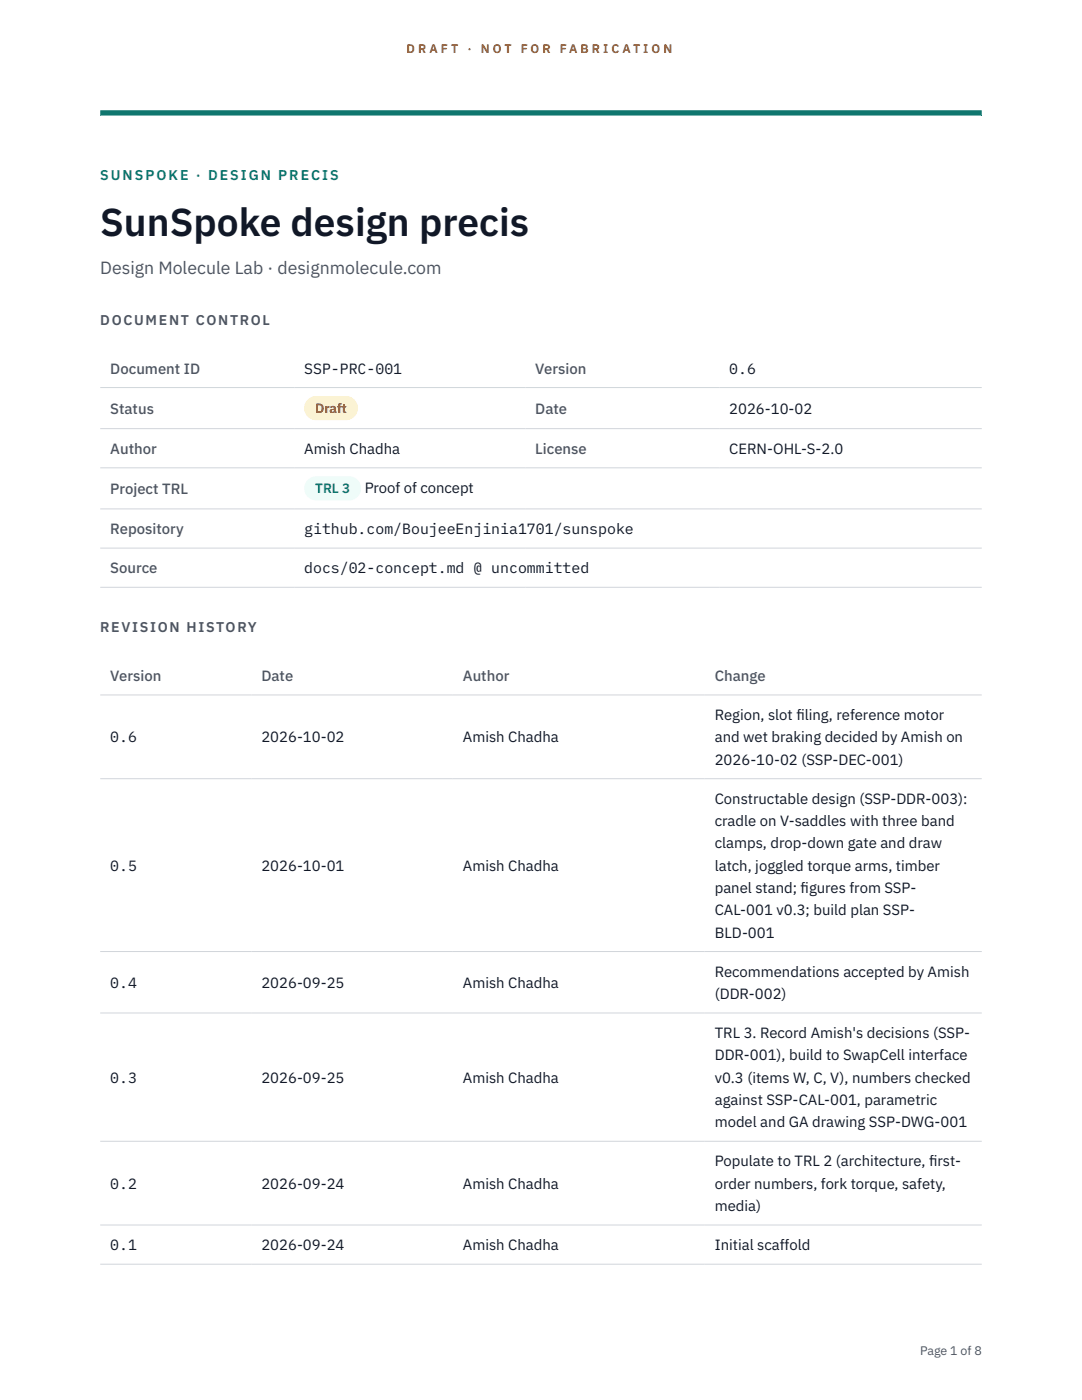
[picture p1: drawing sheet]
<svg xmlns="http://www.w3.org/2000/svg" width="216mm" height="279mm" viewBox="0 0 216 279" stroke-linecap="round" stroke-linejoin="round" font-family="sans-serif">
<defs><g id="words">
<text font-size="7.8" fill="#111827" x="20" y="47.1">SunSpoke design precis</text>
<text font-size="3.5" fill="#4b5563" x="20" y="54.6">Design Molecule Lab · designmolecule.com</text>
<g font-size="3" fill="#4b5563">
<text x="22" y="74.5">Document ID</text>
<text x="106.8" y="74.5">Version</text>
<text x="22" y="82.6">Status</text>
<text x="106.8" y="82.6">Date</text>
<text x="22" y="90.6">Author</text>
<text x="106.8" y="90.6">License</text>
<text x="22" y="98.6">Project TRL</text>
<text x="22" y="106.6">Repository</text>
<text x="22" y="114.4">Source</text>
<text x="22" y="135.9">Version</text>
<text x="52.2" y="135.9">Date</text>
<text x="92.4" y="135.9">Author</text>
<text x="142.6" y="135.9">Change</text>
</g>
<g font-size="3" fill="#111827">
<text x="60.7" y="74.5">SSP-PRC-001</text>
<text x="145.5" y="74.5">0.6</text>
<text x="145.5" y="82.6">2026-10-02</text>
<text x="60.7" y="90.6">Amish Chadha</text>
<text x="145.5" y="90.6">CERN-OHL-S-2.0</text>
<text x="72.8" y="98.5">Proof of concept</text>
<text x="60.7" y="106.6">github.com/BoujeeEnjinia1701/sunspoke</text>
<text x="60.7" y="114.4">docs/02-concept.md @ uncommitted</text>
<text x="142.6" y="143.7">Region, slot f</text>
<text x="158.9" y="143.7">iling, reference motor</text>
<text x="22" y="148.2">0.6</text>
<text x="52.2" y="148.2">2026-10-02</text>
<text x="92.4" y="148.2">Amish Chadha</text>
<text x="142.6" y="148.2">and wet braking decided by Amish on</text>
<text x="142.6" y="152.6">2026-10-02 (SSP-DEC-001)</text>
<text x="142.6" y="160.4">Constructable design (SSP-DDR-003):</text>
<text x="142.6" y="164.9">cradle on V-saddles with three band</text>
<text x="22" y="173.8">0.5</text>
<text x="52.2" y="173.8">2026-10-01</text>
<text x="92.4" y="173.8">Amish Chadha</text>
<text x="142.6" y="169.3">clamps, drop-down gate and draw</text>
<text x="142.6" y="173.8">latch, joggled torque arms, timber</text>
<text x="142.6" y="178.2">panel stand; f</text>
<text x="159.7" y="178.2">igures from SSP-</text>
<text x="142.6" y="182.7">CAL-001 v0.3; build plan SSP-</text>
<text x="142.6" y="187.1">BLD-001</text>
<text x="22" y="197.1">0.4</text>
<text x="52.2" y="197.1">2026-09-25</text>
<text x="92.4" y="197.1">Amish Chadha</text>
<text x="142.6" y="194.9">Recommendations accepted by Amish</text>
<text x="142.6" y="199.4">(DDR-002)</text>
<text x="142.6" y="207.2">TRL 3. Record Amish's decisions (SSP-</text>
<text x="142.6" y="211.6">DDR-001), build to SwapCell interface</text>
<text x="22" y="216.1">0.3</text>
<text x="52.2" y="216.1">2026-09-25</text>
<text x="92.4" y="216.1">Amish Chadha</text>
<text x="142.6" y="216.1">v0.3 (items W, C, V), numbers checked</text>
<text x="142.6" y="220.5">against SSP-CAL-001, parametric</text>
<text x="142.6" y="225">model and GA drawing SSP-DWG-001</text>
<text x="142.6" y="232.8">Populate to TRL 2 (architecture, f</text>
<text x="185.4" y="232.8">irst-</text>
<text x="22" y="237.2">0.2</text>
<text x="52.2" y="237.2">2026-09-24</text>
<text x="92.4" y="237.2">Amish Chadha</text>
<text x="142.6" y="237.2">order numbers, fork torque, safety,</text>
<text x="142.6" y="241.7">media)</text>
<text x="22" y="249.5">0.1</text>
<text x="52.2" y="249.5">2026-09-24</text>
<text x="92.4" y="249.5">Amish Chadha</text>
<text x="142.6" y="249.5">Initial scaffold</text>
</g>
<text font-size="2.8" fill="#0f766e" x="20" y="36">SUNSPOKE · DESIGN PRECIS</text>
<g font-size="2.8" fill="#4b5563">
<text x="20" y="64.8">DOCUMENT CONTROL</text>
<text x="20" y="126.2">REVISION HISTORY</text>
</g>
<text font-size="2.7" fill="#92400e" x="62.9" y="82.5">Draft</text>
<text font-size="2.7" fill="#0f766e" x="62.9" y="98.5">TRL 3</text>
<g font-size="2.5" fill="#b45309">
<text x="81.1" y="10.5">D R A F T</text>
<text x="93.3" y="10.5">·</text>
<text x="95.9" y="10.5">N O T</text>
<text x="103.9" y="10.5">F O R</text>
<text x="111.7" y="10.5">F A B R I C A T I O N</text>
</g>
<text font-size="2.5" fill="#4b5563" x="183.6" y="270.3">Page 1 of 8</text>
</g></defs>
<path d="M20 23.1h175.9zM20 22h175.9v1.1h-175.9z" fill-rule="evenodd" fill="#0f766e"/>
<g fill="none" stroke="#d1d5db" stroke-width=".2">
<path d="M20 77.3h175.9M20 85.5h175.9M20 93.4h175.9M20 101.6h175.9M20 109.4h175.9M20 117.2h175.9M20 138.7h175.9M20 155.4h175.9M20 189.9h175.9M20 202.2h175.9M20 227.8h175.9M20 244.5h175.9"/>
<path d="M20 252.3h175.9"/>
</g>
<path d="M60.7 79h10.7v4.9h-10.7z" fill="#fef3c7"/>
<path d="M60.7 95.1h11.4v4.8h-11.4z" fill="#f0fdfa"/>
<use href="#words"/>
</svg>
